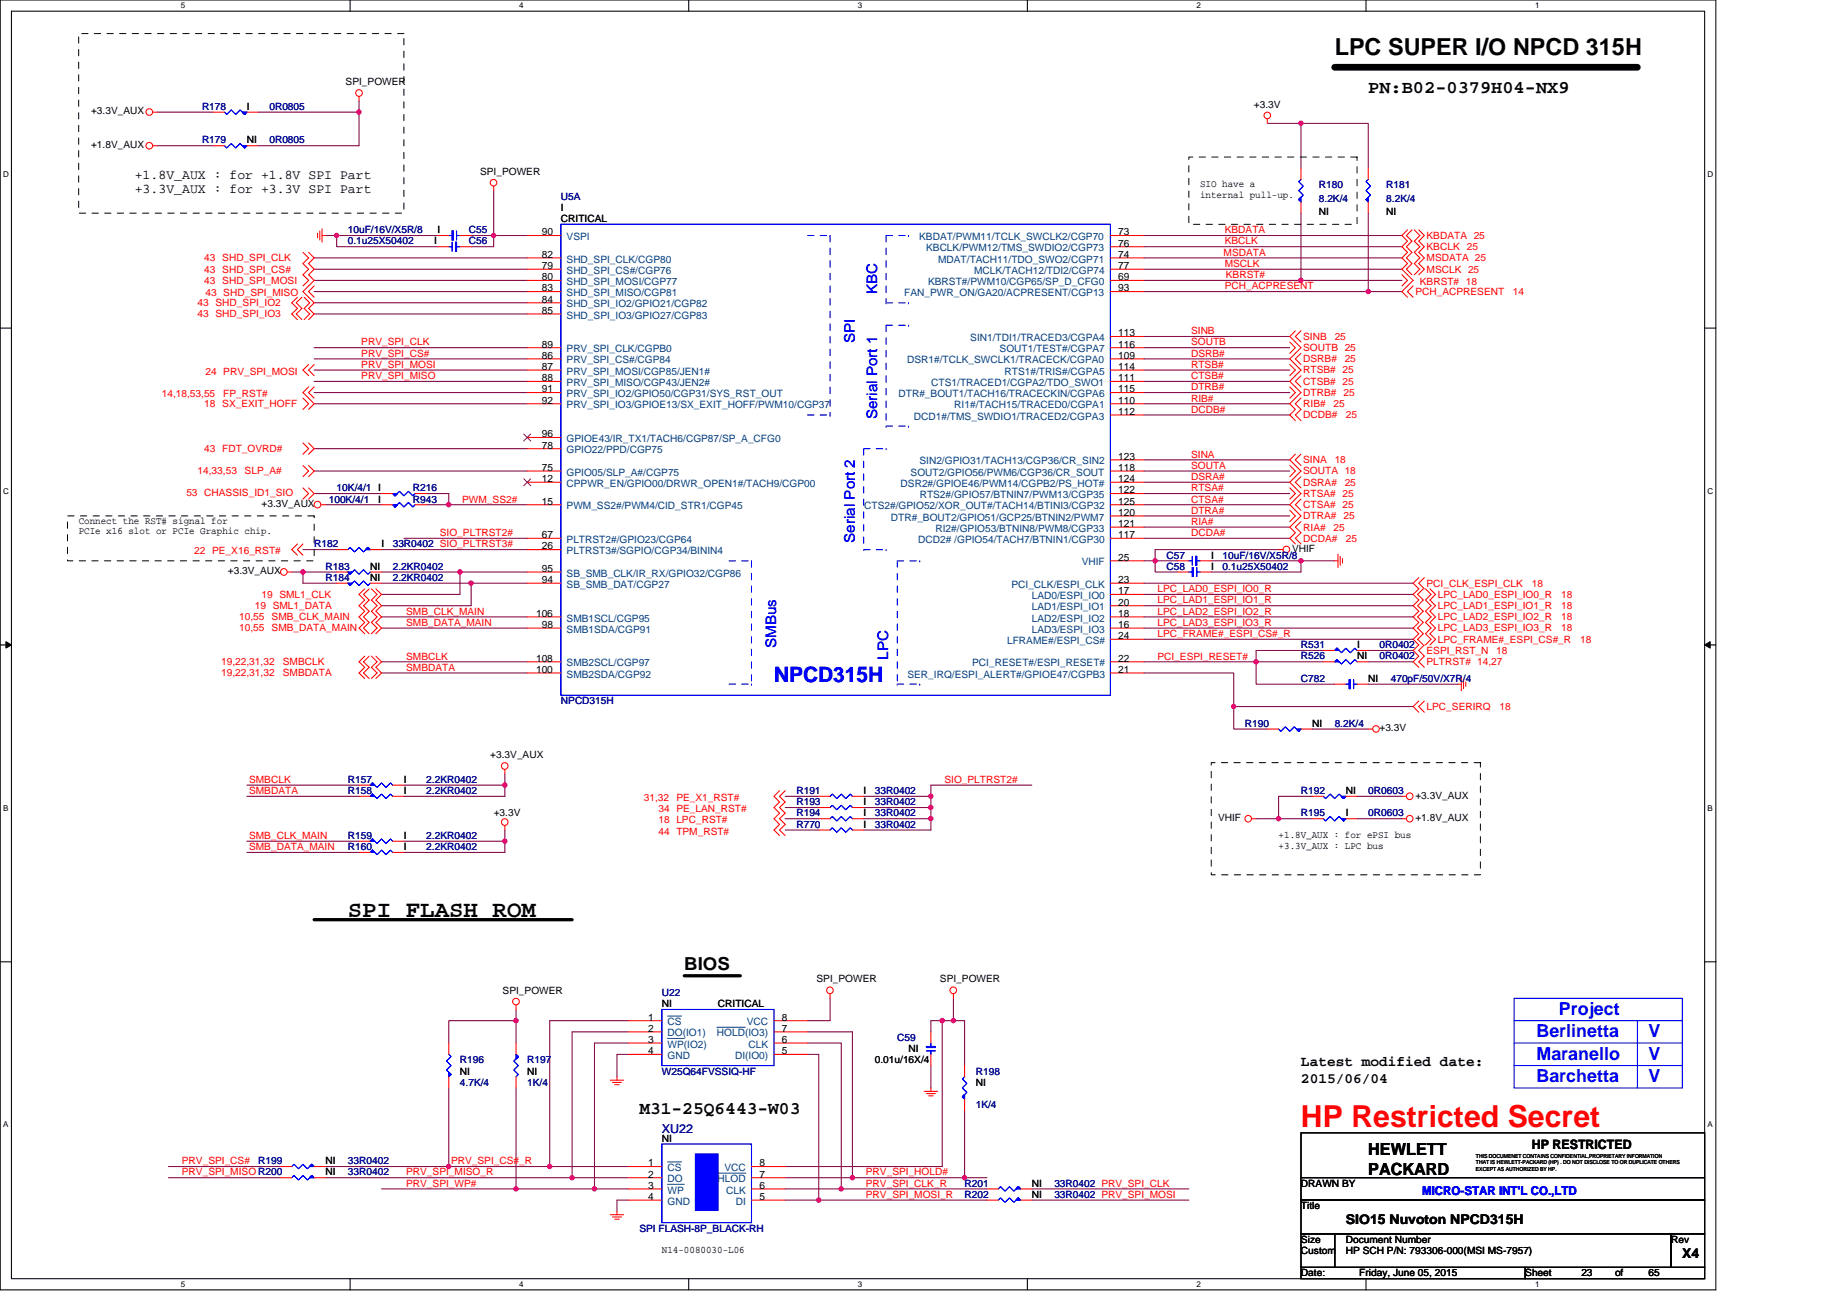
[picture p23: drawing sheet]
<svg xmlns="http://www.w3.org/2000/svg" width="297mm" height="210mm" viewBox="0 0 297 210" stroke-linecap="round" stroke-linejoin="round" font-family="sans-serif">
<defs><g id="words">
<text font-size="4.9" fill="#f00" x="209.2" y="181.3">HP Restricted Secret</text>
<g font-size="3.8">
<text x="214.6" y="8.9">LPC SUPER I/O NPCD 315H</text>
<text x="55.9" y="147.4">SPI FLASH ROM</text>
</g>
<text font-size="3.4" fill="#00f" x="124.5" y="109.6">NPCD315H</text>
<g font-size="2.9">
<text x="220" y="15">PN:B02-0379H04-NX9</text>
<text x="110" y="156">BIOS</text>
<text x="102.8" y="179.1">M31-25Q6443-W03</text>
</g>
<g font-size="2.9" fill="#00f">
<text x="247.1" y="166.8">Berlinetta</text>
<text x="250.7" y="163.2">Project</text>
<text x="265.1" y="166.8">V</text>
<text x="247.1" y="170.4">Maranello</text>
<text x="247.1" y="174">Barchetta</text>
<text x="265.1" y="170.4">V</text>
<text x="265.1" y="174">V</text>
</g>
<g font-size="2.7">
<text x="220" y="185.7">HEWLETT</text>
<text x="220" y="188.9">PACKARD</text>
</g>
<g font-size="2.3" fill="#00f">
<text x="141.1" y="47.2" transform="rotate(-90 141.1 47.2)">KBC</text>
<text x="137.5" y="55.2" transform="rotate(-90 137.5 55.2)">SPI</text>
<text x="141.1" y="67.4" transform="rotate(-90 141.1 67.4)">Serial Port 1</text>
<text x="137.5" y="87.3" transform="rotate(-90 137.5 87.3)">Serial Port 2</text>
<text x="124.8" y="104.2" transform="rotate(-90 124.8 104.2)">SMBus</text>
<text x="142.8" y="106" transform="rotate(-90 142.8 106)">LPC</text>
</g>
<g font-size="2.3">
<text x="209.2" y="171.4">Latest modified date:</text>
<text x="209.2" y="174.1">2015/06/04</text>
</g>
<g font-size="2.2">
<text x="21.7" y="28.8">+1.8V_AUX : for +1.8V SPI Part</text>
<text x="21.7" y="31.1">+3.3V_AUX : for +3.3V SPI Part</text>
<text x="216.4" y="196.8">SIO15 Nuvoton NPCD315H</text>
<text x="270.5" y="202.2">X4</text>
</g>
<text font-size="2.1" x="246.4" y="184.8">HP RESTRICTED</text>
<text font-size="2" fill="#000080" x="106.4" y="182.1">XU22</text>
<text font-size="2" fill="#00f" x="228.7" y="192.1">MICRO-STAR INT'L CO.,LTD</text>
<g font-size="1.6" fill="#000080">
<text x="32.5" y="17.7">R178</text>
<text x="43.3" y="17.7">0R0805</text>
<text x="32.5" y="23.1">R179</text>
<text x="43.3" y="23.1">0R0805</text>
<text x="90.2" y="32.1">U5A</text>
<text x="212.1" y="30.3">R180</text>
<text x="212.1" y="32.4">8.2K/4</text>
<text x="222.9" y="30.3">R181</text>
<text x="222.9" y="32.4">8.2K/4</text>
<text x="55.9" y="37.5">10uF/16V/X5R/8</text>
<text x="55.9" y="39.3">0.1u25X50402</text>
<text x="75.4" y="37.5">C55</text>
<text x="75.4" y="39.3">C56</text>
<text x="52.9" y="80.8">100K/4/1</text>
<text x="54.1" y="79">10K/4/1 I</text>
<text x="66.4" y="80.8">R943</text>
<text x="66.4" y="79">R216</text>
<text x="50.5" y="88">R182</text>
<text x="63.2" y="88">33R0402 SIO_PLTRST3#</text>
<text x="187.6" y="89.8">C57</text>
<text x="196.6" y="89.8">10uF/16V/X5R/8</text>
<text x="52.3" y="93.4">R184</text>
<text x="52.3" y="91.6">R183</text>
<text x="63.2" y="93.4">2.2KR0402</text>
<text x="63.2" y="91.6">2.2KR0402</text>
<text x="187.6" y="91.6">C58</text>
<text x="196.6" y="91.6">0.1u25X50402</text>
<text x="209.2" y="106">R526</text>
<text x="209.2" y="104.2">R531</text>
<text x="221.8" y="106">0R0402</text>
<text x="221.8" y="104.2">0R0402</text>
<text x="90.2" y="113.2">NPCD315H</text>
<text x="209.2" y="109.6">C782</text>
<text x="223.7" y="109.6">470pF/50V/X7R/4</text>
<text x="200.2" y="116.9">R190</text>
<text x="214.6" y="116.9">8.2K/4</text>
<text x="55.9" y="125.9">R157</text>
<text x="68.6" y="125.9">2.2KR0402</text>
<text x="55.9" y="127.7">R158</text>
<text x="68.6" y="127.7">2.2KR0402</text>
<text x="128.1" y="129.5">R193</text>
<text x="128.1" y="131.3">R194</text>
<text x="128.1" y="127.7">R191</text>
<text x="140.7" y="129.5">33R0402</text>
<text x="140.7" y="131.3">33R0402</text>
<text x="140.7" y="127.7">33R0402</text>
<text x="209.2" y="131.3">R195</text>
<text x="209.2" y="127.7">R192</text>
<text x="220" y="131.3">0R0603</text>
<text x="220" y="127.7">0R0603</text>
<text x="55.9" y="134.9">R159</text>
<text x="55.9" y="136.7">R160</text>
<text x="68.6" y="134.9">2.2KR0402</text>
<text x="68.6" y="136.7">2.2KR0402</text>
<text x="128.1" y="133.1">R770</text>
<text x="140.7" y="133.1">33R0402</text>
<text x="106.4" y="160.1">U22</text>
<text x="144.3" y="167.3">C59</text>
<text x="74" y="171">R196</text>
<text x="84.8" y="171">R197</text>
<text x="106.4" y="172.8">W25Q64FVSSIQ-HF</text>
<text x="156.9" y="172.8">R198</text>
<text x="74" y="174.6">4.7K/4</text>
<text x="84.8" y="174.6">1K/4</text>
<text x="156.9" y="178.2">1K/4</text>
<text x="41.5" y="187.2">R199</text>
<text x="55.9" y="189">33R0402</text>
<text x="55.9" y="187.2">33R0402</text>
<text x="155.1" y="190.8">R201</text>
<text x="169.6" y="190.8">33R0402 PRV_SPI_CLK</text>
<text x="155.1" y="192.6">R202</text>
<text x="169.6" y="192.6">33R0402 PRV_SPI_MOSI</text>
<text x="102.8" y="198">SPI FLASH-8P_BLACK-RH</text>
</g>
<g font-size="1.6">
<text x="39.7" y="17.7">I</text>
<text x="55.6" y="13.7">SPI_POWER</text>
<text x="201.7" y="17.3">+3.3V</text>
<text x="14.6" y="18.4">+3.3V_AUX</text>
<text x="14.6" y="23.8">+1.8V_AUX</text>
<text x="39.7" y="23.1">NI</text>
<text x="77.2" y="28.1">SPI_POWER</text>
<text x="90.2" y="35.7">CRITICAL</text>
<text x="90.2" y="33.9">I</text>
<text x="193" y="30.1">SIO have a</text>
<text x="193" y="31.8">internal pull-up.</text>
<text x="212.1" y="34.6">NI</text>
<text x="222.9" y="34.6">NI</text>
<text x="69.8" y="39.3">I</text>
<text x="70.4" y="37.5">I</text>
<text x="87.1" y="41.4">82</text>
<text x="87.1" y="37.8">90</text>
<text x="179.8" y="37.8">73</text>
<text x="179.8" y="39.6">76</text>
<text x="179.9" y="41.4">74</text>
<text x="87.1" y="43.3">79</text>
<text x="87.1" y="45.1">80</text>
<text x="87.1" y="46.9">83</text>
<text x="179.9" y="45.1">69</text>
<text x="179.9" y="46.9">93</text>
<text x="179.9" y="43.3">77</text>
<text x="87.1" y="50.5">85</text>
<text x="87.1" y="48.7">84</text>
<text x="87.1" y="59.5">87</text>
<text x="87.1" y="57.7">86</text>
<text x="87.1" y="55.9">89</text>
<text x="179.8" y="59.5">114</text>
<text x="179.8" y="54.1">113</text>
<text x="179.9" y="57.7">109</text>
<text x="179.9" y="55.9">116</text>
<text x="87.1" y="61.3">88</text>
<text x="87.1" y="64.9">92</text>
<text x="87.1" y="63.1">91</text>
<text x="179.8" y="61.3">111</text>
<text x="179.8" y="64.9">110</text>
<text x="179.9" y="63.1">115</text>
<text x="87.1" y="70.3">96</text>
<text x="179.9" y="66.7">112</text>
<text x="87.1" y="72.1">78</text>
<text x="87.1" y="75.7">75</text>
<text x="87.1" y="77.5">12</text>
<text x="179.8" y="73.9">123</text>
<text x="179.8" y="75.7">118</text>
<text x="179.8" y="77.5">124</text>
<text x="42.1" y="81.5">+3.3V_AUX</text>
<text x="60.8" y="80.8">I</text>
<text x="87.1" y="81.1">15</text>
<text x="179.8" y="79.3">122</text>
<text x="179.8" y="81.1">125</text>
<text x="179.9" y="82.9">120</text>
<text x="12.7" y="84.2">Connect the RST# signal for</text>
<text x="12.7" y="85.9">PCIe x16 slot or PCIe Graphic chip.</text>
<text x="61.4" y="88">I</text>
<text x="87.1" y="88.3">26</text>
<text x="87.1" y="86.5">67</text>
<text x="179.8" y="86.5">117</text>
<text x="179.9" y="84.7">121</text>
<text x="194.8" y="89.8">I</text>
<text x="207.8" y="88.7">VHIF</text>
<text x="36.6" y="92.3">+3.3V_AUX</text>
<text x="59.5" y="93.4">NI</text>
<text x="59.5" y="91.6">NI</text>
<text x="87.1" y="91.9">95</text>
<text x="87.1" y="93.7">94</text>
<text x="179.8" y="90.1">25</text>
<text x="179.8" y="93.7">23</text>
<text x="179.9" y="95.5">17</text>
<text x="194.8" y="91.6">I</text>
<text x="86.2" y="99.2">106</text>
<text x="87.1" y="101">98</text>
<text x="179.9" y="97.4">20</text>
<text x="179.9" y="99.2">18</text>
<text x="179.9" y="101">16</text>
<text x="86.2" y="106.4">108</text>
<text x="179.8" y="106.4">22</text>
<text x="179.9" y="102.8">24</text>
<text x="218.2" y="106">NI</text>
<text x="218.2" y="104.2">I</text>
<text x="86.2" y="108.2">100</text>
<text x="179.8" y="108.2">21</text>
<text x="220" y="109.6">NI</text>
<text x="211" y="116.9">NI</text>
<text x="221.8" y="117.6">+3.3V</text>
<text x="65" y="125.9">I</text>
<text x="78.8" y="121.9">+3.3V_AUX</text>
<text x="65" y="127.7">I</text>
<text x="79.4" y="131.3">+3.3V</text>
<text x="138.9" y="129.5">I</text>
<text x="138.9" y="131.3">I</text>
<text x="138.9" y="127.7">I</text>
<text x="195.9" y="132">VHIF</text>
<text x="216.4" y="131.3">I</text>
<text x="216.4" y="127.7">NI</text>
<text x="227.6" y="128.4">+3.3V_AUX</text>
<text x="227.6" y="132">+1.8V_AUX</text>
<text x="65" y="134.9">I</text>
<text x="65" y="136.7">I</text>
<text x="138.9" y="133.1">I</text>
<text x="205.6" y="134.7">+1.8V_AUX : for ePSI bus</text>
<text x="205.6" y="136.4">+3.3V_AUX : LPC bus</text>
<text x="80.8" y="159.8">SPI_POWER</text>
<text x="106.4" y="161.9">NI</text>
<text x="115.5" y="161.9">CRITICAL</text>
<text x="131.3" y="158">SPI_POWER</text>
<text x="151.2" y="158">SPI_POWER</text>
<text x="104.3" y="164.1">1</text>
<text x="104.3" y="167.7">3</text>
<text x="104.3" y="165.9">2</text>
<text x="125.7" y="165.9">7</text>
<text x="125.7" y="167.7">6</text>
<text x="125.7" y="164.1">8</text>
<text x="74" y="172.8">NI</text>
<text x="84.8" y="172.8">NI</text>
<text x="104.3" y="169.5">4</text>
<text x="125.7" y="169.5">5</text>
<text x="140.7" y="171">0.01u/16X/4</text>
<text x="146.1" y="169.1">NI</text>
<text x="156.9" y="174.6">NI</text>
<text x="106.4" y="183.6">NI</text>
<text x="52.3" y="189">NI</text>
<text x="52.3" y="187.2">NI</text>
<text x="104.3" y="187.5">1</text>
<text x="104.3" y="191.1">3</text>
<text x="104.3" y="189.3">2</text>
<text x="122.1" y="189.3">7</text>
<text x="122.1" y="191.1">6</text>
<text x="122.1" y="187.5">8</text>
<text x="165.9" y="190.8">NI</text>
<text x="209.2" y="190.8">DRAWN BY</text>
<text x="104.3" y="192.9">4</text>
<text x="122.1" y="192.9">5</text>
<text x="165.9" y="192.6">NI</text>
<text x="209.2" y="194.4">Title</text>
<text x="106.4" y="201.4">N14-0080030-L06</text>
<text x="209.2" y="201.6">Custom</text>
<text x="209.2" y="199.8">Size</text>
<text x="216.4" y="201.6">HP SCH P/N: 793306-000(MSI MS-7957)</text>
<text x="216.4" y="199.8">Document Number</text>
<text x="268.7" y="199.8">Rev</text>
<text x="209.2" y="205.2">Date:</text>
<text x="218.6" y="205.2">Friday, June 05, 2015</text>
<text x="245.3" y="205.2">Sheet</text>
<text x="254.3" y="205.2">23</text>
<text x="259.7" y="205.2">of</text>
<text x="265.1" y="205.2">65</text>
</g>
<g font-size="1.6" fill="#004080">
<text x="91.1" y="38.6">VSPI</text>
<text x="147.8" y="38.6">KBDAT/PWM11/TCLK_SWCLK2/CGP70</text>
<text x="148.9" y="40.4">KBCLK/PWM12/TMS_SWDIO2/CGP73</text>
<text x="91.1" y="44">SHD_SPI_CS#/CGP76</text>
<text x="91.1" y="45.8">SHD_SPI_MOSI/CGP77</text>
<text x="91.1" y="42.2">SHD_SPI_CLK/CGP80</text>
<text x="91.1" y="47.6">SHD_SPI_MISO/CGP81</text>
<text x="145.4" y="47.6">FAN_PWR_ON/GA20/ACPRESENT/CGP13</text>
<text x="149.3" y="45.8">KBRST#/PWM10/CGP65/SP_D_CFG0</text>
<text x="150.9" y="42.2">MDAT/TACH11/TDO_SWO2/CGP71</text>
<text x="156.7" y="44">MCLK/TACH12/TDI2/CGP74</text>
<text x="91.1" y="51.2">SHD_SPI_IO3/GPIO27/CGP83</text>
<text x="91.1" y="49.4">SHD_SPI_IO2/GPIO21/CGP82</text>
<text x="91.1" y="58.4">PRV_SPI_CS#/CGP84</text>
<text x="91.1" y="56.6">PRV_SPI_CLK/CGPB0</text>
<text x="145.9" y="58.4">DSR1#/TCLK_SWCLK1/TRACECK/CGPA0</text>
<text x="156" y="54.8">SIN1/TDI1/TRACED3/CGPA4</text>
<text x="160.8" y="56.6">SOUT1/TEST#/CGPA7</text>
<text x="91.1" y="60.2">PRV_SPI_MOSI/CGP85/JEN1#</text>
<text x="91.1" y="62.1">PRV_SPI_MISO/CGP43/JEN2#</text>
<text x="91.1" y="65.7">PRV_SPI_IO3/GPIOE13/SX_EXIT_HOFF/PWM10/CGP37</text>
<text x="91.1" y="63.9">PRV_SPI_IO2/GPIO50/CGP31/SYS_RST_OUT</text>
<text x="144.5" y="63.9">DTR#_BOUT1/TACH16/TRACECKIN/CGPA6</text>
<text x="149.8" y="62.1">CTS1/TRACED1/CGPA2/TDO_SWO1</text>
<text x="153.5" y="65.7">RI1#/TACH15/TRACED0/CGPA1</text>
<text x="161.6" y="60.2">RTS1#/TRIS#/CGPA5</text>
<text x="91.1" y="71.1">GPIOE43/IR_TX1/TACH6/CGP87/SP_A_CFG0</text>
<text x="147" y="67.5">DCD1#/TMS_SWDIO1/TRACED2/CGPA3</text>
<text x="91.1" y="72.9">GPIO22/PPD/CGP75</text>
<text x="91.1" y="76.5">GPIO05/SLP_A#/CGP75</text>
<text x="146.4" y="76.5">SOUT2/GPIO56/PWM6/CGP36/CR_SOUT</text>
<text x="147.9" y="74.7">SIN2/GPIO31/TACH13/CGP36/CR_SIN2</text>
<text x="91.1" y="81.9">PWM_SS2#/PWM4/CID_STR1/CGP45</text>
<text x="91.1" y="78.3">CPPWR_EN/GPIO00/DRWR_OPEN1#/TACH9/CGP00</text>
<text x="139" y="81.9">CTS2#/GPIO52/XOR_OUT#/TACH14/BTINI3/CGP32</text>
<text x="143.3" y="83.7">DTR#_BOUT2/GPIO51/GCP25/BTNIN2/PWM7</text>
<text x="144.8" y="78.3">DSR2#/GPIOE46/PWM14/CGPB2/PS_HOT#</text>
<text x="147.9" y="80.1">RTS2#/GPIO57/BTNIN7/PWM13/CGP35</text>
<text x="91.1" y="89.1">PLTRST3#/SGPIO/CGP34/BININ4</text>
<text x="91.1" y="87.3">PLTRST2#/GPIO23/CGP64</text>
<text x="147.7" y="87.3">DCD2# /GPIO54/TACH7/BTNIN1/CGP30</text>
<text x="150.4" y="85.5">RI2#/GPIO53/BTNIN8/PWM8/CGP33</text>
<text x="91.1" y="92.7">SB_SMB_CLK/IR_RX/GPIO32/CGP86</text>
<text x="91.1" y="94.5">SB_SMB_DAT/CGP27</text>
<text x="162.7" y="94.5">PCI_CLK/ESPI_CLK</text>
<text x="174" y="90.9">VHIF</text>
<text x="91.1" y="99.9">SMB1SCL/CGP95</text>
<text x="91.1" y="101.7">SMB1SDA/CGP91</text>
<text x="165.9" y="96.3">LAD0/ESPI_IO0</text>
<text x="165.9" y="98.1">LAD1/ESPI_IO1</text>
<text x="165.9" y="99.9">LAD2/ESPI_IO2</text>
<text x="165.9" y="101.7">LAD3/ESPI_IO3</text>
<text x="91.1" y="107.1">SMB2SCL/CGP97</text>
<text x="156.4" y="107.1">PCI_RESET#/ESPI_RESET#</text>
<text x="162" y="103.5">LFRAME#/ESPI_CS#</text>
<text x="91.1" y="108.9">SMB2SDA/CGP92</text>
<text x="145.9" y="108.9">SER_IRQ/ESPI_ALERT#/GPIOE47/CGPB3</text>
<text x="107.4" y="164.8">CS</text>
<text x="107.4" y="166.6">DO(IO1)</text>
<text x="115.3" y="166.6">HOLD(IO3)</text>
<text x="120.1" y="164.8">VCC</text>
<text x="107.4" y="168.4">WP(IO2)</text>
<text x="107.4" y="170.3">GND</text>
<text x="118.2" y="170.3">DI(IO0)</text>
<text x="120.4" y="168.4">CLK</text>
<text x="107.4" y="188.3">CS</text>
<text x="107.4" y="190.1">DO</text>
<text x="107.4" y="191.9">WP</text>
<text x="115.4" y="190.1">HLOD</text>
<text x="116.5" y="188.3">VCC</text>
<text x="116.8" y="191.9">CLK</text>
<text x="107.4" y="193.7">GND</text>
<text x="118.3" y="193.7">DI</text>
</g>
<g font-size="1.6" fill="#f00">
<text x="196.8" y="41.1">MSDATA</text>
<text x="197" y="37.5">KBDATA</text>
<text x="197" y="39.3">KBCLK</text>
<text x="229.4" y="38.4">KBDATA 25</text>
<text x="229.4" y="40.2">KBCLK</text>
<text x="235.9" y="40.2">25</text>
<text x="32.8" y="42">43 SHD_SPI_CLK</text>
<text x="32.8" y="43.8">43 SHD_SPI_CS#</text>
<text x="32.8" y="45.6">43 SHD_SPI_MOSI</text>
<text x="33" y="47.6">43 SHD_SPI_MISO</text>
<text x="197" y="42.9">MSCLK</text>
<text x="197" y="46.5">PCH_ACPRESENT</text>
<text x="197.1" y="44.7">KBRST#</text>
<text x="227.6" y="47.4">PCH_ACPRESENT</text>
<text x="228.3" y="45.8">KBRST# 18</text>
<text x="229.4" y="42">MSDATA 25</text>
<text x="229.4" y="43.8">MSCLK 25</text>
<text x="243.3" y="47.4">14</text>
<text x="31.8" y="49.2">43 SHD_SPI_IO2</text>
<text x="31.8" y="51">43 SHD_SPI_IO3</text>
<text x="191.6" y="53.7">SINB</text>
<text x="58.1" y="55.5">PRV_SPI_CLK</text>
<text x="58.1" y="57.3">PRV_SPI_CS#</text>
<text x="58.1" y="59.1">PRV_SPI_MOSI</text>
<text x="191.6" y="55.5">SOUTB</text>
<text x="191.6" y="57.3">DSRB#</text>
<text x="191.6" y="59.1">RTSB#</text>
<text x="209.6" y="54.6">SINB</text>
<text x="209.6" y="56.4">SOUTB 25</text>
<text x="209.6" y="58.3">DSRB#</text>
<text x="214.6" y="54.6">25</text>
<text x="216.3" y="58.3">25</text>
<text x="26" y="63.8">14,18,53,55</text>
<text x="32.8" y="65.4">18 SX_EXIT_HOFF</text>
<text x="33" y="60.2">24 PRV_SPI_MOSI</text>
<text x="35.9" y="63.8">FP_RST#</text>
<text x="58.1" y="61">PRV_SPI_MISO</text>
<text x="191.6" y="64.6">RIB#</text>
<text x="191.6" y="61">CTSB#</text>
<text x="191.6" y="62.8">DTRB#</text>
<text x="209.6" y="65.4">RIB#</text>
<text x="209.6" y="60">RTSB# 25</text>
<text x="209.6" y="61.8">CTSB# 25</text>
<text x="209.6" y="63.6">DTRB#</text>
<text x="214.5" y="65.4">25</text>
<text x="216.1" y="63.6">25</text>
<text x="191.6" y="66.4">DCDB#</text>
<text x="209.6" y="67.3">DCDB#</text>
<text x="216.4" y="67.3">25</text>
<text x="31.8" y="76.3">14,33,53</text>
<text x="32.8" y="72.7">43 FDT_OVRD#</text>
<text x="39.3" y="76.3">SLP_A#</text>
<text x="191.6" y="77.2">DSRA#</text>
<text x="191.6" y="75.4">SOUTA</text>
<text x="191.6" y="73.6">SINA</text>
<text x="209.6" y="76.3">SOUTA 18</text>
<text x="209.6" y="74.5">SINA</text>
<text x="214.6" y="74.5">18</text>
<text x="30" y="79.7">53 CHASSIS_ID1_SIO</text>
<text x="74.3" y="80.8">PWM_SS2#</text>
<text x="191.6" y="82.6">DTRA#</text>
<text x="191.6" y="80.8">CTSA#</text>
<text x="191.6" y="79">RTSA#</text>
<text x="209.6" y="78.1">DSRA#</text>
<text x="209.6" y="83.5">DTRA#</text>
<text x="209.6" y="81.7">CTSA# 25</text>
<text x="209.6" y="79.9">RTSA# 25</text>
<text x="216.1" y="83.5">25</text>
<text x="216.3" y="78.1">25</text>
<text x="31.2" y="89.1">22 PE_X16_RST#</text>
<text x="70.7" y="86.2">SIO_PLTRST2#</text>
<text x="191.6" y="84.4">RIA#</text>
<text x="191.6" y="86.2">DCDA#</text>
<text x="209.6" y="85.3">RIA#</text>
<text x="209.6" y="87.1">DCDA#</text>
<text x="214.5" y="85.3">25</text>
<text x="216.4" y="87.1">25</text>
<text x="186.1" y="95.2">LPC_LAD0_ESPI_IO0_R</text>
<text x="229.4" y="94.3">PCI_CLK_ESPI_CLK</text>
<text x="246.4" y="94.3">18</text>
<text x="38.5" y="99.7">10,55</text>
<text x="38.5" y="101.5">10,55</text>
<text x="41" y="97.9">19 SML1_DATA</text>
<text x="42.1" y="96.1">19 SML1_CLK</text>
<text x="43.7" y="99.7">SMB_CLK_MAIN</text>
<text x="43.7" y="101.5">SMB_DATA_MAIN</text>
<text x="65.3" y="98.8">SMB_CLK_MAIN</text>
<text x="65.3" y="100.6">SMB_DATA_MAIN</text>
<text x="186.1" y="97">LPC_LAD1_ESPI_IO1_R</text>
<text x="186.1" y="98.8">LPC_LAD2_ESPI_IO2_R</text>
<text x="186.1" y="100.6">LPC_LAD3_ESPI_IO3_R</text>
<text x="231.2" y="101.5">LPC_LAD3_ESPI_IO3_R</text>
<text x="231.2" y="96.1">LPC_LAD0_ESPI_IO0_R</text>
<text x="231.2" y="97.9">LPC_LAD1_ESPI_IO1_R</text>
<text x="231.2" y="99.7">LPC_LAD2_ESPI_IO2_R</text>
<text x="251.1" y="101.5">18</text>
<text x="251.1" y="96.1">18</text>
<text x="251.1" y="97.9">18</text>
<text x="251.1" y="99.7">18</text>
<text x="35.6" y="106.9">19,22,31,32</text>
<text x="45.5" y="106.9">SMBCLK</text>
<text x="65.3" y="106">SMBCLK</text>
<text x="65.3" y="107.8">SMBDATA</text>
<text x="186.1" y="102.4">LPC_FRAME#_ESPI_CS#_R</text>
<text x="186.1" y="106">PCI_ESPI_RESET#</text>
<text x="229.4" y="106.9">PLTRST# 14,27</text>
<text x="229.4" y="105.1">ESPI_RST_N</text>
<text x="231.2" y="103.3">LPC_FRAME#_ESPI_CS#_R</text>
<text x="240.6" y="105.1">18</text>
<text x="254.1" y="103.3">18</text>
<text x="35.6" y="108.7">19,22,31,32</text>
<text x="45.5" y="108.7">SMBDATA</text>
<text x="229.4" y="114.2">LPC_SERIRQ</text>
<text x="241.1" y="114.2">18</text>
<text x="40.1" y="125.9">SMBCLK</text>
<text x="151.9" y="125.9">SIO_PLTRST2#</text>
<text x="40.1" y="127.7">SMBDATA</text>
<text x="103.5" y="128.8">31,32</text>
<text x="105.9" y="130.6">34 PE_LAN_RST#</text>
<text x="108.8" y="128.8">PE_X1_RST#</text>
<text x="40.1" y="134.9">SMB_CLK_MAIN</text>
<text x="40.1" y="136.7">SMB_DATA_MAIN</text>
<text x="105.9" y="132.4">18 LPC_RST#</text>
<text x="105.9" y="134.2">44 TPM_RST#</text>
<text x="29.2" y="187.2">PRV_SPI_CS#</text>
<text x="29.2" y="189">PRV_SPI_MISO R200</text>
<text x="65.3" y="190.8">PRV_SPI_WP#</text>
<text x="65.3" y="189">PRV_SPI_MISO_R</text>
<text x="72.5" y="187.2">PRV_SPI_CS#_R</text>
<text x="139.3" y="189">PRV_SPI_HOLD#</text>
<text x="139.3" y="190.8">PRV_SPI_CLK_R</text>
<text x="139.3" y="192.6">PRV_SPI_MOSI_R</text>
</g>
<g font-size="1.3">
<text x="29.1" y="1.4">5</text>
<text x="83.5" y="1.4">4</text>
<text x="138" y="1.4">3</text>
<text x="192.4" y="1.4">2</text>
<text x="246.9" y="1.4">1</text>
<text x=".5" y="28.4">D</text>
<text x="274.6" y="28.4">D</text>
<text x=".5" y="79.4">C</text>
<text x="274.6" y="79.4">C</text>
<text x=".5" y="130.3">B</text>
<text x="274.6" y="130.3">B</text>
<text x=".5" y="181.3">A</text>
<text x="274.6" y="181.3">A</text>
<text x="29.1" y="206.9">5</text>
<text x="83.5" y="206.9">4</text>
<text x="138" y="206.9">3</text>
<text x="192.4" y="206.9">2</text>
<text x="246.9" y="206.9">1</text>
</g>
<g font-size=".9">
<text x="237.4" y="186.2">THIS DOCUMENET CONTAINS CONFIDENTIAL,PROPRIETARY INFORMATION</text>
<text x="237.4" y="187.2">THAT IS HEWLETT-PACKARD (HP) . DO NOT DISCLOSE TO OR DUPLICATE OTHERS</text>
<text x="237.4" y="188.2">EXCEPT AS AUTHORIZED BY HP.</text>
</g>
</g></defs>
<path d="M0 0h275.9v207.4h-275.9zM1.8 1.8h272.3v203.8h-272.3z" fill="none" stroke="#000" stroke-width=".17"/>
<g fill="#fff">
<path d="M29.1 .2h.7v1.4h-.7z"/>
<path d="M29.1 205.8h.7v1.4h-.7z"/>
</g>
<path d="M56.3 0v1.8M56.3 205.6v1.8" fill="none" stroke="#000" stroke-width=".17"/>
<g fill="#fff">
<path d="M83.5 .2h.7v1.4h-.7z"/>
<path d="M83.5 205.8h.7v1.4h-.7z"/>
</g>
<path d="M110.8 0v1.8M110.8 205.6v1.8" fill="none" stroke="#000" stroke-width=".17"/>
<g fill="#fff">
<path d="M138 .2h.7v1.4h-.7z"/>
<path d="M138 205.8h.7v1.4h-.7z"/>
</g>
<path d="M165.2 0v1.8M165.2 205.6v1.8" fill="none" stroke="#000" stroke-width=".17"/>
<g fill="#fff">
<path d="M192.4 .2h.8v1.4h-.8z"/>
<path d="M192.4 205.8h.8v1.4h-.8z"/>
</g>
<path d="M219.7 0v1.8M219.7 205.6v1.8" fill="none" stroke="#000" stroke-width=".17"/>
<g fill="#fff">
<path d="M246.9 .2h.7v1.4h-.7z"/>
<path d="M246.9 205.8h.7v1.4h-.7z"/>
<path d="M.5 27.3h.9v1.4h-.9z"/>
<path d="M274.6 27.3h.9v1.4h-.9z"/>
<path d="M.5 78.2h.9v1.5h-.9z"/>
<path d="M274.6 78.2h.9v1.5h-.9z"/>
</g>
<path d="M0 52.7h1.8M274.1 52.7h1.8" fill="none" stroke="#000" stroke-width=".17"/>
<g fill="#fff">
<path d="M.5 129.2h.9v1.4h-.9z"/>
<path d="M274.6 129.2h.9v1.4h-.9z"/>
</g>
<path d="M0 103.7h1.8M274.1 103.7h1.8" fill="none" stroke="#000" stroke-width=".17"/>
<path d="M.9 103.2l.9 .5-.9 .5zM274.1 103.7l.9-.5v1z" fill="#000" stroke="#000" stroke-width=".16"/>
<g fill="#fff">
<path d="M.5 180.1h.9v1.4h-.9z"/>
<path d="M274.6 180.1h.9v1.4h-.9z"/>
</g>
<path d="M0 154.6h1.8M274.1 154.6h1.8M243.5 174.9h.1M209.2 182.1h64.9v10.9h-64.9zM209.2 193h64.9v5.4h-64.9zM209.2 198.4h5.4v5.4h-5.4zM209.2 189.4h64.9M214.6 198.4h54.1v5.4h-54.1zM268.7 198.4h5.4v5.4h-5.4zM209.2 203.8h36.1v1.8h-36.1zM245.3 203.8h28.8v1.8h-28.8z" fill="none" stroke="#000" stroke-width=".17"/>
<g fill="none" stroke="#800040" stroke-width=".17">
<path d="M25.3 18h9M41.5 18h16.2M57.7 18v5.4h-16.2M57.7 16.2v1.8M203.8 19.8h5.4M209.2 19.8h10.8v7.3M209.2 19.8v7.3M25.3 23.4h9M52.3 37.9h1.8M54.1 37.9h16.3M54.1 37.9v1.8h16.3M75.8 37.9h3.6"/>
<path d="M79.4 37.9h5.4M79.4 37.9v1.8h-3.6M79.4 30.6v7.3M184 37.9h41.5M184 39.7h41.5M209.2 34.3v10.8M220 34.3v12.6M50.5 41.5h34.3M50.5 43.3h34.3M50.5 45.1h34.3M50.5 46.9h34.3M50.5 48.7h34.3"/>
<path d="M50.5 50.5h34.3M50.5 55.9h34.3M50.5 57.7h34.3M50.5 59.5h34.3M184 41.5h41.5M184 43.3h41.5M184 54.1h23.4M184 55.9h23.4M184 57.7h23.4M184 59.5h23.4M184 46.9h36M184 45.1h25.2"/>
<path d="M209.2 45.1h16.3M220 46.9h5.5M50.5 61.3h34.3M50.5 63.1h34.3M50.5 75.7h34.3M50.5 64.9h34.3M50.5 72.1h34.3M50.5 79.4h10.9M68.6 79.4h3.6v1.8h12.6M184 64.9h23.4M184 66.7h23.4M184 77.5h23.4"/>
<path d="M184 75.7h23.4M184 73.9h23.4M184 79.4h23.4M184 61.3h23.4M184 63.1h23.4M46.9 92h1.8M48.7 92v1.8h5.4M48.7 88.4h5.4M48.7 92h5.4M52.3 81.2h9.1M61.4 92h12.6M61.4 93.8h14.4"/>
<path d="M61.4 88.4h23.4M61.4 99.2h23.4M65 86.6h19.8M68.6 81.2h3.6M74 92v3.6h-12.6M74 92h10.8M75.8 93.8h9M75.8 93.8v3.6h-14.4M184 84.8h23.4M184 83h23.4M184 81.2h23.4M184 86.6h23.4"/>
<path d="M184 90.2h1.8M184 95.6h43.3M184 97.4h43.3M184 99.2h43.3M184 93.8h43.3M185.8 90.2h3.6M185.8 90.2v1.8h3.6M194.8 90.2h14.4M205.6 88.4h-19.8v1.8M209.2 90.2h5.4M209.2 90.2v1.8h-14.4M61.4 101h23.4"/>
<path d="M61.4 106.4h23.4M61.4 108.2h23.4M184 106.4h18M184 108.2h14.4v5.4M184 101h43.3M184 102.8h43.3M198.4 113.6v3.6h5.4M198.4 113.6h28.9M202 106.4v3.6h12.6M202 106.4h10.8M211 117.2h9M212.8 104.6h-10.8v1.8"/>
<path d="M220 106.4h7.3M220 110h14.5M220 104.6h7.3M39.7 135.3h18M39.7 137.1h18M39.7 126.2h18M39.7 128h18M65 135.3h16.2M65 126.2h16.2M81.2 135.3v1.8h-16.2M81.2 133.5v1.8M81.2 126.2v1.8h-16.2"/>
<path d="M81.2 124.4v1.8M126.3 131.6h5.4M126.3 128h5.4M126.3 129.8h5.4M126.3 133.5h5.4M138.9 131.6h10.8M138.9 128h10.8M138.9 129.8h10.8M149.7 128v1.8M149.7 129.8v1.8M149.7 131.6v1.9h-10.8M165.9 126.2h-16.2v1.8"/>
<path d="M202 131.6h3.6M205.6 131.6h5.4M211 128h-5.4v3.6M218.2 128h7.3M218.2 131.6h7.3M72.2 174.9v12.7h-19.9M83 162.3v1.8h-10.8v3.6M83 164.1v3.6M83 174.9v16.3M101 169.5h-1.8v3.6M101 167.7h-5.4v23.5M101 165.9h-9v23.5"/>
<path d="M101 164.1h-12.6v23.5M129.9 165.9h7.2v23.5M129.9 169.5h1.8v23.5M129.9 167.7h5.4v23.5M133.5 160.5v3.6h-3.6M149.7 171.3v3.6M151.5 164.1h1.8M151.5 164.1v23.5h-25.2M151.5 164.1h-1.8v1.8M153.3 160.5v3.6M153.3 164.1h1.8v7.2M155.1 178.5v10.9"/>
<path d="M27.1 187.6h18M27.1 189.4h18M52.3 189.4h39.7M61.4 191.2h21.6M72.2 187.6h16.2M83 191.2h12.6M88.4 187.6h12.6M92 189.4h9M95.6 191.2h5.4M101 193h-1.8v1.8M126.3 189.4h10.8M126.3 193h5.4"/>
<path d="M126.3 191.2h9M131.7 193h27M135.3 191.2h23.4M137.1 189.4h18M155.1 189.4h3.6M165.9 193h25.3M165.9 191.2h25.3"/>
</g>
<g fill="#f0f" stroke="#f0f" stroke-width=".17">
<circle cx="220" cy="46.9" r=".35"/>
<circle cx="209.2" cy="45.1" r=".35"/>
<circle cx="209.2" cy="19.8" r=".35"/>
<circle cx="205.6" cy="131.6" r=".35"/>
<circle cx="185.8" cy="90.2" r=".35"/>
<circle cx="209.2" cy="90.2" r=".35"/>
<circle cx="198.4" cy="113.6" r=".35"/>
<circle cx="79.4" cy="37.9" r=".35"/>
<circle cx="54.1" cy="37.9" r=".35"/>
<circle cx="57.7" cy="18" r=".35"/>
<circle cx="137.1" cy="189.3" r=".35"/>
<circle cx="131.7" cy="192.9" r=".35"/>
<circle cx="151.5" cy="164.1" r=".35"/>
<circle cx="135.3" cy="191.1" r=".35"/>
<circle cx="83" cy="164.1" r=".35"/>
<circle cx="83" cy="191.1" r=".35"/>
<circle cx="155.1" cy="189.3" r=".35"/>
<circle cx="153.3" cy="164.1" r=".35"/>
<circle cx="95.6" cy="191.1" r=".35"/>
<circle cx="92" cy="189.3" r=".35"/>
<circle cx="88.4" cy="187.5" r=".35"/>
<circle cx="72.2" cy="187.5" r=".35"/>
<circle cx="149.7" cy="131.6" r=".35"/>
<circle cx="149.7" cy="128" r=".35"/>
<circle cx="149.7" cy="129.8" r=".35"/>
<circle cx="74" cy="92" r=".35"/>
<circle cx="48.7" cy="92" r=".35"/>
<circle cx="75.8" cy="93.8" r=".35"/>
<circle cx="202" cy="106.4" r=".35"/>
<circle cx="81.2" cy="135.2" r=".35"/>
<circle cx="81.2" cy="126.2" r=".35"/>
<circle cx="72.2" cy="81.1" r=".35"/>
</g>
<g fill="none" stroke="#f00" stroke-width=".17">
<path d="M24.6 18h.7M34.3 18h1.8M39.7 18h1.8M57.7 15.5v.7M203.8 19.1v.7M24.6 23.4h.7M34.3 23.4h1.8M39.7 23.4h1.8M51.1 37.5v.7M51.4 37.1v1.5M51.8 37.9h.5M51.8 36.8v2.1"/>
<path d="M70.4 37.9h1.8M70.4 39.7h1.8M74 37.9h1.8M74 39.7h1.8M79.4 29.9v.7M84.8 37.9h5.4M178.6 37.9h5.4M178.6 39.7h5.4M209.2 27.1v1.8M209.2 32.4v1.9M220 27.1v1.8M220 32.4v1.9"/>
<path d="M226.4 37l-.9 .9 .9 .9-.9 .9 .9 .9-.9 .9 .9 .9-.9 .9 1.8 1.8-1.8 1.8 .9 .9M227.1 37l-.9 .9 .9 .9-.9 .9 .9 .9-.9 .9 .9 .9-.9 .9 .9 .9M227.5 37l.8 .9-.8 .9 .8 .9-.8 .9 .8 .9-.8 .9 .8 .9-.8 .9M228.2 37l.9 .9-.9 .9 .9 .9-.9 .9 .9 .9-.9 .9 .9 .9-.9 .9M47.8 47.8l-.9 .9 .9 .9-.9 .9 .9 .9M48.6 47.8l-1 .9 1 .9-1 .9 1 .9M48.7 40.6l.9 .9-.9 .9 .9 .9-.9 .9 .9 .9-.9 .9M48.9 47.8l.9 .9-.9 .9 .9 .9-.9 .9M49.6 58.6l-.9 .9 .9 .9M49.6 40.6l.9 .9-.9 .9 .9 .9-.9 .9 .9 .9-1.8 1.8 1.8 1.8-.9 .9 .9 .9-.9 .9M50.5 46l-.9 .9 .9 .9M50.5 58.6l-.9 .9 .9 .9"/>
<path d="M84.8 41.5h5.4M84.8 43.3h5.4M84.8 45.1h5.4M84.8 46.9h5.4M84.8 59.5h5.4M84.8 50.5h5.4M84.8 48.7h5.4M84.8 57.7h5.4M84.8 55.9h5.4M178.6 41.5h5.4M178.6 43.3h5.4M178.6 45.1h5.4"/>
<path d="M178.6 46.9h5.4M178.6 59.5h5.4M178.6 57.7h5.4M178.6 55.9h5.4M178.6 54.1h5.4M207.4 55l.9 .9-.9 .9M207.4 58.6l.9 .9-.9 .9M208.3 53.2l-.9 .9 1.8 1.8-1.8 1.8 1.8 1.8-1.8 1.8 1.8 1.8-1.8 1.8 .9 .9-.9 .9 .9 .9M209.2 53.2l-.9 .9 .9 .9M209.2 56.8l-.9 .9 .9 .9M225.5 44.2l.9 .9-.9 .9M227.3 46l-.9 .9 .9 .9"/>
<path d="M48.7 74.8l.9 .9-.9 .9M48.7 64l.9 .9-.9 .9M48.7 78.4l.9 1-.9 .8M48.7 71.2l.9 .9-.9 .9M49.6 62.2l-.9 .9 1.8 1.8-.9 .9M49.6 74.8l.9 .9-.9 .9M49.6 78.4l.9 1-.9 .8M49.6 71.2l.9 .9-.9 .9M50.5 62.2l-.9 .9 .9 .9M61.4 79.4h1.8M66.8 79.4h1.8M84.8 61.3h5.4"/>
<path d="M84.8 72.1h5.4M84.8 70.3h5.4M84.8 75.7h5.4M84.8 64.9h5.4M84.8 63.1h5.4M84.8 77.5h5.4M178.6 61.3h5.4M178.6 75.7h5.4M178.6 64.9h5.4M178.6 63.1h5.4M178.6 66.7h5.4M178.6 73.9h5.4"/>
<path d="M178.6 77.5h5.4M178.6 79.4h5.4M207.4 74.8l.9 .9-.9 .9M207.4 78.4l.9 1-.9 .8M207.4 62.2l.9 .9-.9 .9M208.3 73l-.9 .9 1.8 1.8-1.8 1.8 1.8 1.9-1.8 1.8 1.8 1.8-1.8 1.8 .9 .9-.9 .9 .9 .9M209.2 76.6l-.9 .9 .9 .9M209.2 73l-.9 .9 .9 .9M209.2 64l-.9 .9 .9 .9-.9 .9 .9 .9M209.2 60.4l-.9 .9 .9 .9M46.2 92h.7M47.8 87.5l-.9 .9 .9 .9"/>
<path d="M48.7 87.5l-.9 .9 .9 .9M51.6 81.2h.7M54.1 93.8h1.8M54.1 88.4h1.8M54.1 92h1.8M58.6 94.7l-.9 .9 .9 .9-.9 .9 .9 .9-.9 .9 .9 .9-.9 .9 .9 .9M59.4 94.7l-.9 .9 .9 .9-.9 .9 .9 .9-.9 .9 .9 .9-.9 .9 .9 .9M59.5 93.8h1.9M59.5 88.4h1.9M59.5 92h1.9M59.7 94.7l.9 .9-.9 .9 .9 .9-.9 .9 .9 .9-.9 .9 .9 .9-.9 .9M60.4 94.7l1 .9-1 .9 1 .9-1 .9 1 .9-1 .9 1 .9-1 .9"/>
<path d="M61.4 81.2h1.8M66.8 81.2h1.8M84.8 81.2h5.4M84.8 99.2h5.4M84.8 93.8h5.4M84.8 88.4h5.4M84.8 86.6h5.4M84.8 92h5.4M178.6 81.2h5.4M178.6 95.6h5.4M178.6 97.4h5.4M178.6 99.2h5.4"/>
<path d="M178.6 93.8h5.4M178.6 86.6h5.4M178.6 84.8h5.4M178.6 83h5.4M178.6 90.2h5.4M189.4 90.2h1.8M189.4 92h1.8M193 90.2h1.8M193 92h1.8M205.6 88.4h.8M207.4 82l.9 1-.9 .9M209.2 83.9l-.9 .9 .9 .9-.9 .9 .9 .9"/>
<path d="M209.2 80.2l-.9 1 .9 .8M214.6 90.2h.6M215.2 89.1v2.1M215.5 89.5v1.4M215.9 89.8v.7M228.2 92.9l-.9 .9 .9 .9-.9 .9 .9 .9-.9 .9 .9 .9-.9 .9 .9 .9-.9 .9 .9 .9-.9 .9 .9 .9-.9 .9 .9 .9-.9 .9 .9 .9M228.9 94.7l-.9 .9 .9 .9-.9 .9 .9 .9-.9 .9 .9 .9-.9 .9 .9 .9-.9 .9 .9 .9M229.1 92.9l-.9 .9 .9 .9M229.3 94.7l.8 .9-.8 .9 .8 .9-.8 .9 .8 .9-.8 .9 .8 .9-.8 .9 .8 .9-.8 .9M230 94.7l.9 .9-.9 .9 .9 .9-.9 .9 .9 .9-.9 .9 .9 .9-.9 .9 .9 .9-.9 .9M58.6 105.5l-.9 .9 .9 .9-.9 .9 .9 .9M59.4 105.5l-.9 .9 .9 .9-.9 .9 .9 .9"/>
<path d="M59.7 105.5l.9 .9-.9 .9 .9 .9-.9 .9M60.4 105.5l1 .9-1 .9 1 .9-1 .9M84.8 106.4h5.4M84.8 101h5.4M84.8 108.2h5.4M178.6 106.4h5.4M178.6 101h5.4M178.6 102.8h5.4M178.6 108.2h5.4M203.8 117.2h1.8M209.2 117.2h1.8M212.8 106.4h1.8"/>
<path d="M212.8 104.6h1.8M214.6 110h1.8M218.2 110h1.8M218.2 106.4h1.8M218.2 104.6h1.8M220 117.2h.8M228.2 112.7l-.9 .9 .9 .9M229.1 103.7l-.9 .9 .9 .9-.9 .9 .9 .9M229.1 112.7l-.9 .9 .9 .9M234.5 110h.5M235 108.9v2.2M235.4 109.3v1.4"/>
<path d="M235.7 109.6v.8M57.7 135.3h1.8M57.7 126.2h1.8M57.7 137.1h1.8M57.7 128h1.8M63.2 135.3h1.8M63.2 126.2h1.8M63.2 137.1h1.8M63.2 128h1.8M81.2 132.7v.8M81.2 123.7v.7M125.4 127.1l-.9 .9 .9 .9-.9 .9 .9 .9-.9 .9 .9 .9-.9 1 .9 .8"/>
<path d="M126.3 127.1l-.9 .9 .9 .9-.9 .9 .9 .9-.9 .9 .9 .9-.9 1 .9 .8M131.7 133.5h1.8M131.7 131.6h1.8M131.7 129.8h1.8M131.7 128h1.8M137.1 133.5h1.8M137.1 131.6h1.8M137.1 129.8h1.8M137.1 128h1.8M201.3 131.6h.7M211 131.6h1.8M211 128h1.8"/>
<path d="M216.4 131.6h1.8M216.4 128h1.8M225.5 128h.7M225.5 131.6h.7M133.5 159.8v.7M153.3 159.8v.7M72.2 167.7v1.8M72.2 173.1v1.8M83 161.6v.7M83 167.7v1.8M83 173.1v1.8M98.1 173.7h2.2"/>
<path d="M98.5 174h1.4M98.9 174.4h.7M99.2 173.1v.6M101 164.1h5.4M101 165.9h5.4M101 167.7h5.4M101 169.5h5.4M124.5 164.1h5.4M124.5 165.9h5.4M124.5 167.7h5.4M124.5 169.5h5.4M148.6 175.5h2.2"/>
<path d="M149 175.8h1.4M149.3 176.2h.8M149.7 174.9v.6M149.7 165.9v1.8M149.7 169.5v1.8M155.1 171.3v1.8M155.1 176.7v1.8M45.1 189.4h1.8M45.1 187.6h1.8M50.5 189.4h1.8M50.5 187.6h1.8M98.1 195.3h2.2"/>
<path d="M98.5 195.7h1.4M98.9 196h.7M99.2 194.8v.5M101 189.4h5.4M101 187.6h5.4M101 193h5.4M101 191.2h5.4M120.9 189.4h5.4M120.9 187.6h5.4M120.9 193h5.4M120.9 191.2h5.4M158.7 193h1.8"/>
<path d="M158.7 191.2h1.8M164.1 193h1.8M164.1 191.2h1.8"/>
<circle cx="24" cy="18" r=".54"/>
<circle cx="57.7" cy="15" r=".53"/>
<circle cx="203.8" cy="18.6" r=".53"/>
<circle cx="24" cy="23.4" r=".54"/>
<circle cx="79.4" cy="29.4" r=".53"/>
<circle cx="45.6" cy="92" r=".53"/>
<circle cx="51.1" cy="81.1" r=".54"/>
<circle cx="206.9" cy="88.3" r=".53"/>
<circle cx="221.3" cy="117.2" r=".53"/>
<circle cx="81.2" cy="132.2" r=".53"/>
<circle cx="81.2" cy="123.2" r=".53"/>
<circle cx="200.7" cy="131.6" r=".53"/>
<circle cx="226.7" cy="128" r=".53"/>
<circle cx="226.7" cy="131.6" r=".53"/>
<circle cx="133.5" cy="159.2" r=".53"/>
<circle cx="153.3" cy="159.2" r=".53"/>
<circle cx="83" cy="161" r=".54"/>
</g>
<path d="M214.6 10.8h48.7" fill="none" stroke="#000" stroke-width="1.1"/>
<path d="M12.7 5.4h52.3v28.9h-52.3zM191.2 25.3h27v10.8h-27zM10.9 83h39.6v7.2h-39.6zM194.8 122.6h43.3v18.1h-43.3z" fill="none" stroke="#000" stroke-width=".16" stroke-dasharray="1 1 1 1 1 1 1 1"/>
<path d="M50.5 147.9h41.5M110 156.9h9.1" fill="none" stroke="#000" stroke-width=".53"/>
<g fill="none" stroke="#00f" stroke-width=".17">
<path d="M36.1 18l.4 .4 .7-.7 .7 .7 .7-.7 .7 .7 .4-.4M36.1 23.4l.4 .4 .7-.7 .7 .7 .7-.7 .7 .7 .4-.4M72.2 37.9h.5M72.2 39.7h.5M72.7 37.1h.2v1.5h-.2zM72.7 38.9v1.5M73.3 38.9h.1v1.5h-.1zM73.4 39.7h.6M73.4 37.1v1.5M73.4 37.9h.6M90.2 36.1h88.4v75.7h-88.4zM209.2 28.9l-.3 .3 .7 .7-.7 .7 .7 .8-.7 .7 .3 .3"/>
<path d="M220 28.9l-.3 .3 .7 .7-.7 .7 .7 .8-.7 .7 .3 .3M63.2 79.4l.3 .3 .7-.7 .8 .7 .7-.7 .7 .7 .4-.3M55.9 88.4l.4-.4 .7 .7 .7-.7 .8 .7 .7-.7 .3 .4M55.9 93.8l.4 .3 .7-.7 .7 .7 .8-.7 .7 .7 .3-.3M55.9 92l.4 .3 .7-.7 .7 .7 .8-.7 .7 .7 .3-.3M63.2 81.2l.3 .3 .7-.7 .8 .7 .7-.7 .7 .7 .4-.3M191.2 90.2h.5M191.2 92h.5M191.7 89.5v1.4M191.7 91.2h.2v1.5h-.2zM192.3 89.5h.2v1.4h-.2zM192.5 90.2h.5"/>
<path d="M192.5 91.2v1.5M192.5 92h.5M205.6 117.2l.4 .4 .7-.7 .7 .7 .7-.7 .8 .7 .3-.4M214.6 106.4l.4-.4 .7 .8 .7-.8 .8 .8 .7-.8 .3 .4M214.6 104.6l.4-.4 .7 .7 .7-.7 .8 .7 .7-.7 .3 .4M216.4 110h.6M217 109.3h.2v1.4h-.2zM217.7 109.3v1.4M217.7 110h.5M59.5 135.3l.4-.4 .7 .7 .8-.7 .7 .7 .7-.7 .4 .4M59.5 126.2l.4-.3 .7 .7 .8-.7 .7 .7 .7-.7 .4 .3M59.5 137.1l.4-.4 .7 .7 .8-.7 .7 .7 .7-.7 .4 .4"/>
<path d="M59.5 128l.4-.3 .7 .7 .8-.7 .7 .7 .7-.7 .4 .3M133.5 133.5l.4-.4 .7 .7 .7-.7 .7 .7 .7-.7 .4 .4M133.5 129.8l.4-.3 .7 .7 .7-.7 .7 .7 .7-.7 .4 .3M133.5 131.6l.4-.3 .7 .7 .7-.7 .7 .7 .7-.7 .4 .3M133.5 128l.4-.3 .7 .7 .7-.7 .7 .7 .7-.7 .4 .3M212.8 131.6l.4 .4 .7-.7 .7 .7 .8-.7 .7 .7 .3-.4M212.8 128l.4 .4 .7-.7 .7 .7 .8-.7 .7 .7 .3-.4M72.2 169.5l.3 .4-.7 .7 .7 .7-.7 .7 .7 .8-.3 .3M83 169.5l.4 .4-.8 .7 .8 .7-.8 .7 .8 .8-.4 .3M106.4 162.3h18.1v9h-18.1zM149 168.3h1.4v.1h-1.4zM149 169h1.4"/>
<path d="M149.7 167.7v.6M149.7 169v.5M155.1 173.1l-.3 .4 .7 .7-.7 .7 .7 .7-.7 .8 .3 .3M243.5 171.3h27M243.5 164.1h27M243.5 167.7h27M243.5 160.5h27v14.4h-27zM263.3 164.1v10.8M46.9 189.4l.4-.4 .7 .7 .7-.7 .7 .7 .8-.7 .3 .4M46.9 187.6l.4-.4 .7 .7 .7-.7 .7 .7 .8-.7 .3 .4M106.4 183.9h14.5v12.7h-14.5zM160.5 193l.4-.4 .7 .7 .7-.7 .8 .7 .7-.7 .3 .4"/>
<path d="M160.5 191.2l.4-.4 .7 .7 .7-.7 .8 .7 .7-.7 .3 .4"/>
</g>
<g fill="#00f" stroke="#00f" stroke-width=".17">
<path d="M59.9 134.9l.4 .4h-.8l.4-.4 .4 .4z" fill-rule="evenodd"/>
<path d="M59.9 134.9l.4 .4h-.8l.4-.4 .4 .4z" fill-rule="evenodd"/>
<path d="M215.7 131.6h.7l-.3 .4z" fill-rule="evenodd"/>
<path d="M215.7 131.6h.7l-.3 .4z" fill-rule="evenodd"/>
<path d="M49.8 189.4l.4-.4 .3 .4h-.7l.4-.4z" fill-rule="evenodd"/>
<path d="M49.8 189.4l.4-.4 .3 .4h-.7l.4-.4z" fill-rule="evenodd"/>
<path d="M215 106l.4 .4h-.8l.4-.4 .4 .4z" fill-rule="evenodd"/>
<path d="M215 106l.4 .4h-.8l.4-.4 .4 .4z" fill-rule="evenodd"/>
<path d="M208.5 117.2h.7l-.3 .4z" fill-rule="evenodd"/>
<path d="M208.5 117.2h.7l-.3 .4z" fill-rule="evenodd"/>
<path d="M39 18h.7l-.4 .4z" fill-rule="evenodd"/>
<path d="M39 18h.7l-.4 .4z" fill-rule="evenodd"/>
<path d="M63.2 81.2h.7l-.4 .3 .4-.3-.4 .3z" fill-rule="evenodd"/>
<path d="M63.2 81.2h.7l-.4 .3 .4-.3-.4 .3z" fill-rule="evenodd"/>
<path d="M49.8 187.6l.4-.4 .3 .4h-.7l.4-.4z" fill-rule="evenodd"/>
<path d="M49.8 187.6l.4-.4 .3 .4h-.7l.4-.4z" fill-rule="evenodd"/>
<path d="M154.8 176.4l.3-.4v.7l-.3-.3 .3-.4z" fill-rule="evenodd"/>
<path d="M154.8 176.4l.3-.4v.7l-.3-.3 .3-.4z" fill-rule="evenodd"/>
<path d="M55.9 93.8h.8l-.4 .3 .4-.3-.4 .3z" fill-rule="evenodd"/>
<path d="M55.9 93.8h.8l-.4 .3 .4-.3-.4 .3z" fill-rule="evenodd"/>
<path d="M55.9 92h.8l-.4 .3 .4-.3-.4 .3z" fill-rule="evenodd"/>
<path d="M55.9 92h.8l-.4 .3 .4-.3-.4 .3z" fill-rule="evenodd"/>
<path d="M163.4 193l.4-.4 .3 .4h-.7l.4-.4z" fill-rule="evenodd"/>
<path d="M163.4 193l.4-.4 .3 .4h-.7l.4-.4z" fill-rule="evenodd"/>
<path d="M111.8 185.6h3.7v9h-3.7z" fill-rule="evenodd"/>
<path d="M111.8 185.6h3.7v9h-3.7z" fill-rule="evenodd"/>
<path d="M208.9 32.1l.3-.4v.7l-.3-.3 .3-.4z" fill-rule="evenodd"/>
<path d="M208.9 32.1l.3-.4v.7l-.3-.3 .3-.4z" fill-rule="evenodd"/>
<path d="M58.8 88.4l.4-.4 .3 .4h-.7l.4-.4z" fill-rule="evenodd"/>
<path d="M58.8 88.4l.4-.4 .3 .4h-.7l.4-.4z" fill-rule="evenodd"/>
<path d="M59.9 125.9l.4 .3h-.8l.4-.3 .4 .3z" fill-rule="evenodd"/>
<path d="M59.9 125.9l.4 .3h-.8l.4-.3 .4 .3z" fill-rule="evenodd"/>
<path d="M59.9 136.7l.4 .4h-.8l.4-.4 .4 .4z" fill-rule="evenodd"/>
<path d="M59.9 136.7l.4 .4h-.8l.4-.4 .4 .4z" fill-rule="evenodd"/>
<path d="M83 169.5l.4 .4-.4 .3 .4-.3-.4 .3z" fill-rule="evenodd"/>
<path d="M83 169.5l.4 .4-.4 .3 .4-.3-.4 .3z" fill-rule="evenodd"/>
<path d="M63.2 79.4h.7l-.4 .3 .4-.3-.4 .3z" fill-rule="evenodd"/>
<path d="M63.2 79.4h.7l-.4 .3 .4-.3-.4 .3z" fill-rule="evenodd"/>
<path d="M215 104.2l.4 .4h-.8l.4-.4 .4 .4z" fill-rule="evenodd"/>
<path d="M215 104.2l.4 .4h-.8l.4-.4 .4 .4z" fill-rule="evenodd"/>
<path d="M72.2 172.4l.3 .4-.3 .3v-.7l.3 .4z" fill-rule="evenodd"/>
<path d="M72.2 172.4l.3 .4-.3 .3v-.7l.3 .4z" fill-rule="evenodd"/>
<path d="M163.4 191.2l.4-.4 .3 .4h-.7l.4-.4z" fill-rule="evenodd"/>
<path d="M163.4 191.2l.4-.4 .3 .4h-.7l.4-.4z" fill-rule="evenodd"/>
<path d="M215.7 128h.7l-.3 .4z" fill-rule="evenodd"/>
<path d="M215.7 128h.7l-.3 .4z" fill-rule="evenodd"/>
<path d="M219.7 32.1l.3-.4v.7l-.3-.3 .3-.4z" fill-rule="evenodd"/>
<path d="M219.7 32.1l.3-.4v.7l-.3-.3 .3-.4z" fill-rule="evenodd"/>
<path d="M39 23.4h.7l-.4 .4z" fill-rule="evenodd"/>
<path d="M39 23.4h.7l-.4 .4z" fill-rule="evenodd"/>
<path d="M59.9 127.7l.4 .3h-.8l.4-.3 .4 .3z" fill-rule="evenodd"/>
<path d="M59.9 127.7l.4 .3h-.8l.4-.3 .4 .3z" fill-rule="evenodd"/>
</g>
<g fill="none" stroke="#fff" stroke-width=".16" stroke-dasharray="1 1 1 1 1 1 1 1">
<path d="M129.9 37.9h3.6M133.5 37.9v28.8M133.5 37.9h.1M142.5 37.9v10.8M142.5 37.9h3.6M146.1 37.9h.1M142.5 52.3v16.2M142.5 52.3h3.6M142.5 48.7h.1M142.5 48.7h3.6M146.1 52.3h.1M146.1 48.7h.1"/>
<path d="M129.9 66.7h3.6M133.5 66.7h.1M138.9 72.1v16.3M138.9 72.1h3.6M142.5 68.5h.1M142.5 68.5h3.6M142.5 72.1h.1M146.1 68.5h.1M117.3 90.2h3.6M120.9 90.2v19.8M120.9 90.2h.1M138.9 88.4h.1"/>
<path d="M138.9 88.4h3.6M142.5 88.4h.1M144.3 90.2v19.8M144.3 90.2h3.6M147.9 90.2h.1M117.3 110h3.6M120.9 110h.1M144.3 110h.1M144.3 110h3.6M147.9 110h.1"/>
</g>
<g fill="none" stroke="#00f" stroke-width=".16" stroke-dasharray="1 1 1 1 1 1 1 1">
<path d="M129.9 37.9h3.6M133.5 37.9v28.8M133.5 37.9h.1M142.5 37.9v10.8M142.5 37.9h3.6M146.1 37.9h.1M142.5 52.3v16.2M142.5 52.3h3.6M142.5 48.7h.1M142.5 48.7h3.6M146.1 52.3h.1M146.1 48.7h.1"/>
<path d="M129.9 66.7h3.6M133.5 66.7h.1M138.9 72.1v16.3M138.9 72.1h3.6M142.5 68.5h.1M142.5 68.5h3.6M142.5 72.1h.1M146.1 68.5h.1M117.3 90.2h3.6M120.9 90.2v19.8M120.9 90.2h.1M138.9 88.4h.1"/>
<path d="M138.9 88.4h3.6M142.5 88.4h.1M144.3 90.2v19.8M144.3 90.2h3.6M147.9 90.2h.1M117.3 110h3.6M120.9 110h.1M144.3 110h.1M144.3 110h3.6M147.9 110h.1"/>
</g>
<path d="M84.2 69.8l1.2 1.1M84.2 77l1.2 1.1M85.3 69.8l-1.1 1.1M85.3 77l-1.1 1.1" fill="none" stroke="#804000" stroke-width=".16"/>
<path d="M107.4 163.4h2.2M107.4 167h2.7M115.3 165.2h4.5M107.4 186.8h2.2M107.4 190.4h2.7M115.4 188.6h4.5" fill="none" stroke="#004080" stroke-width=".16"/>
<use href="#words"/>
</svg>
